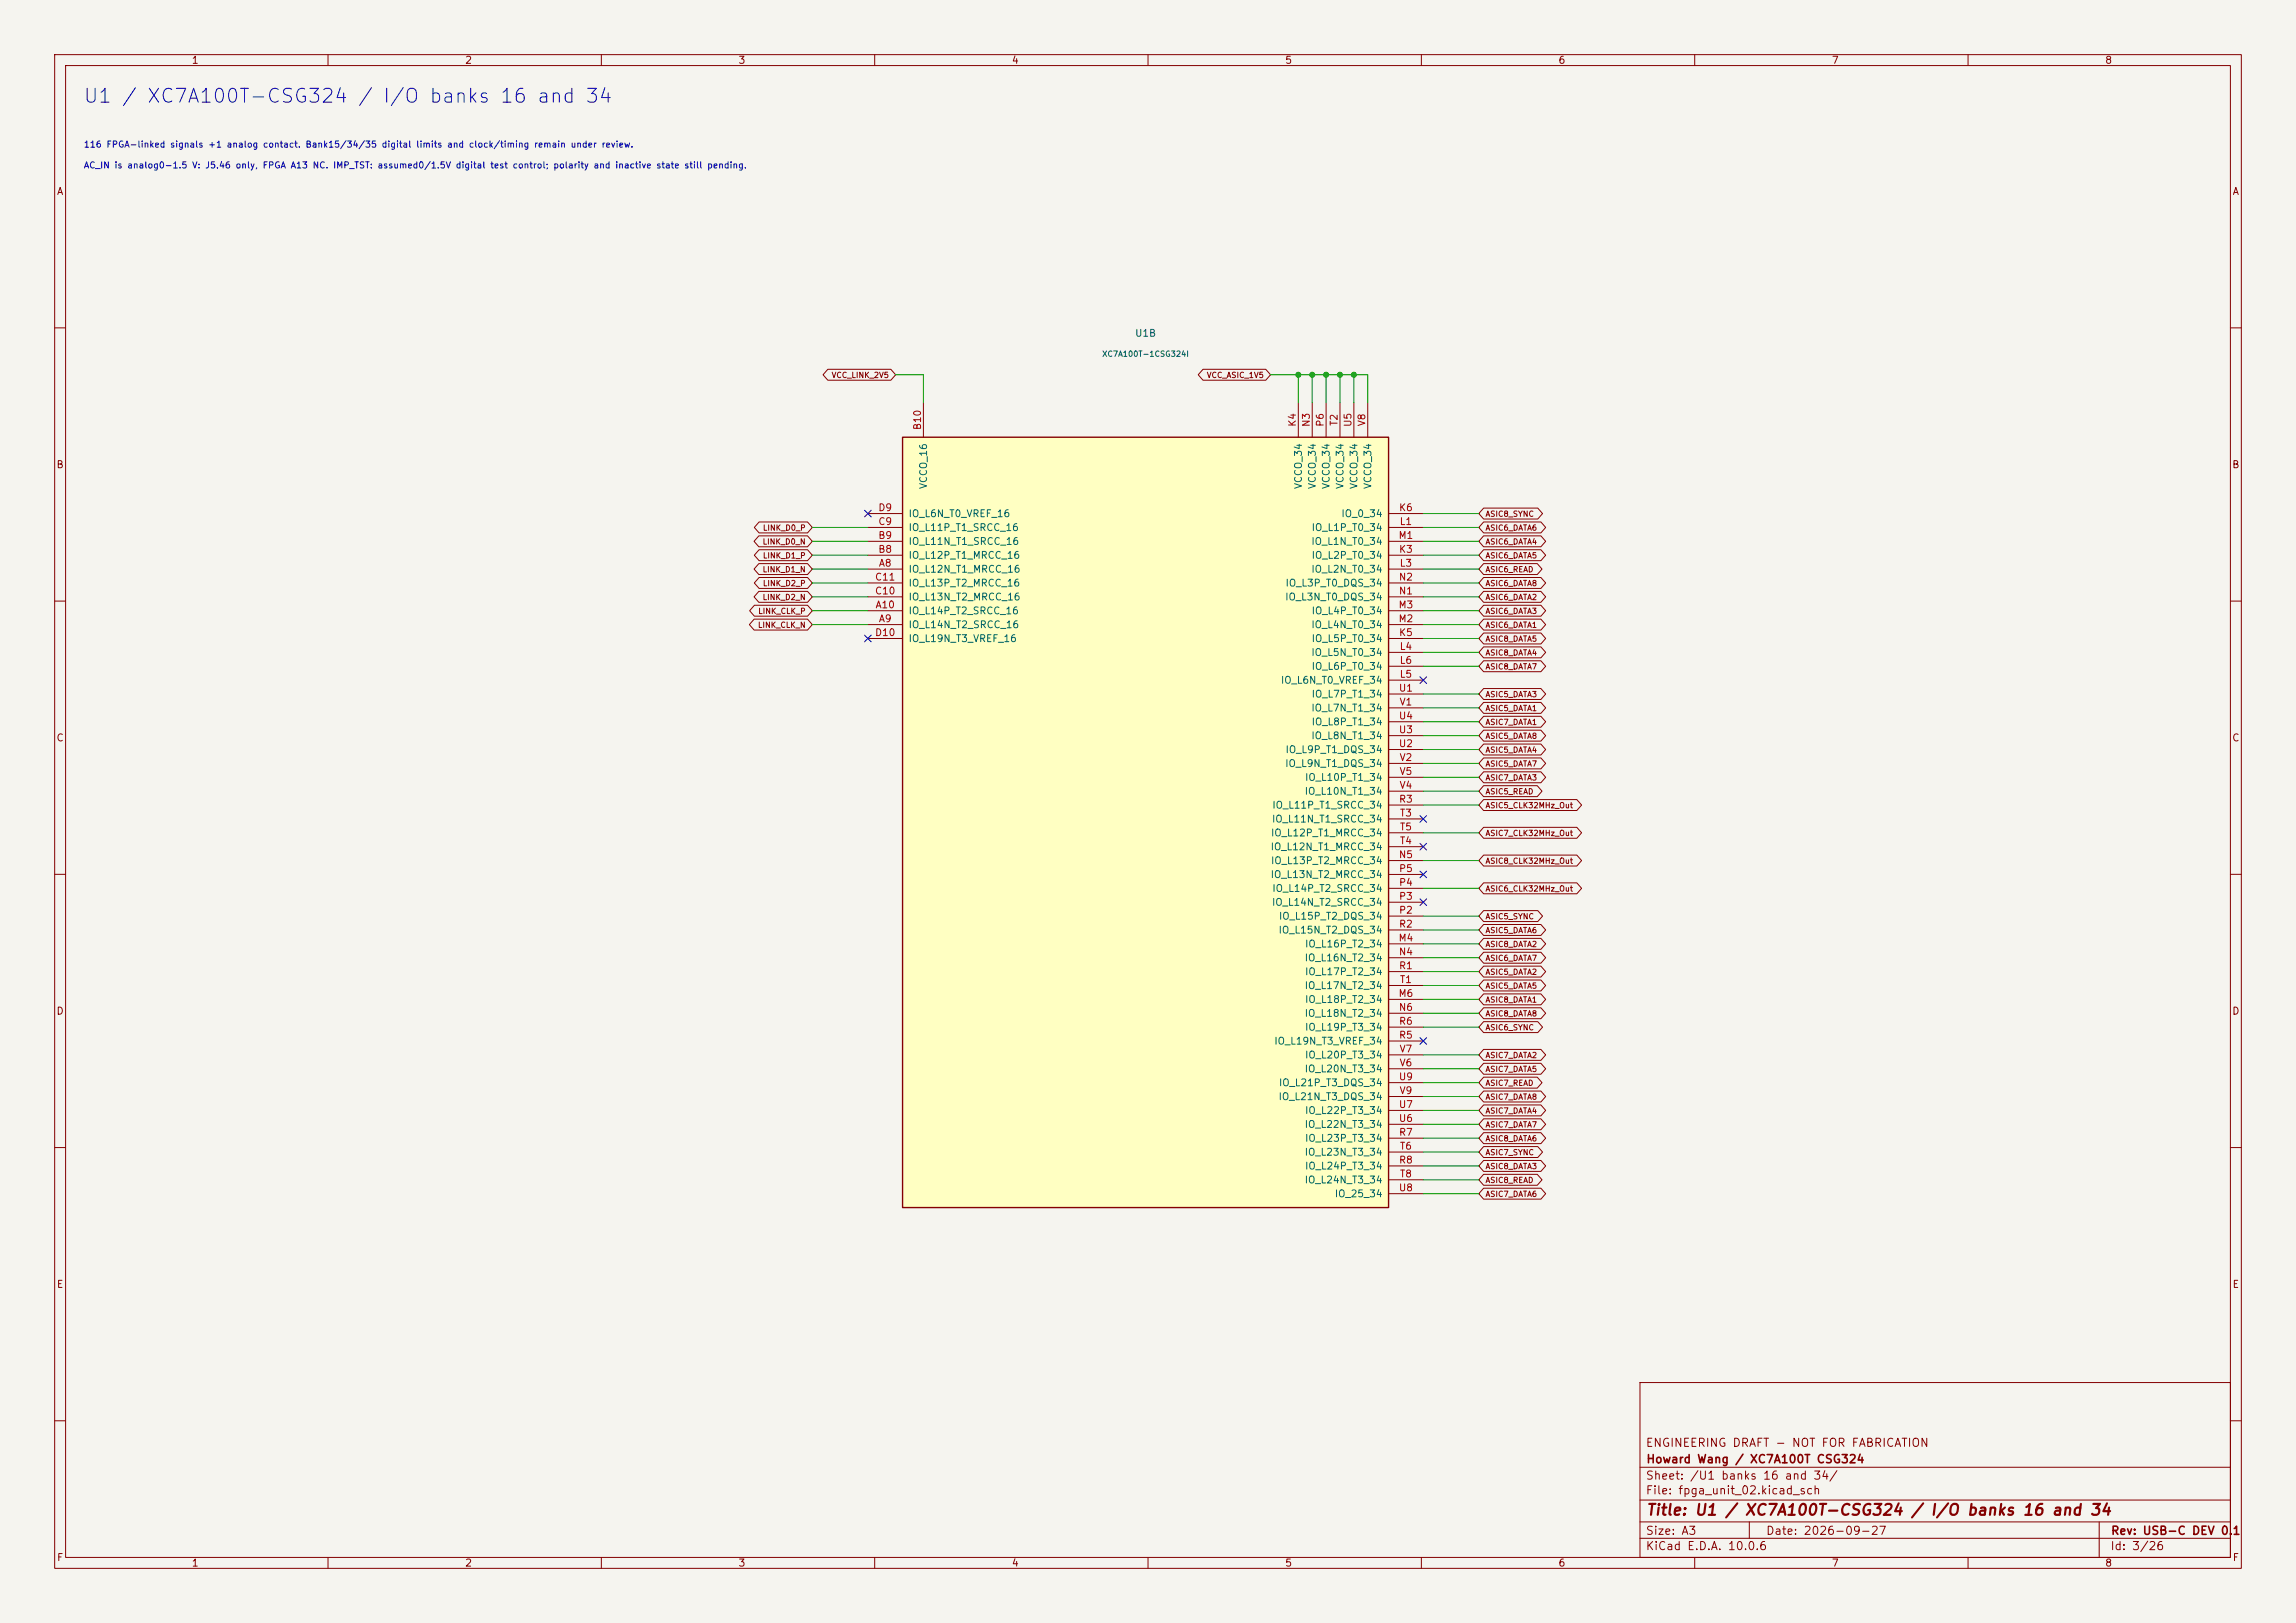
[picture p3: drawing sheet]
<svg xmlns="http://www.w3.org/2000/svg" width="420mm" height="297mm" viewBox="0 0 420 297" stroke-linecap="round" stroke-linejoin="round" font-family="sans-serif">
<defs><g id="words">
<text font-size="2.5" fill="#0000c2" x="15.1" y="19.5">U1 / XC7A100T-CSG324 / I/O banks 16 and 34</text>
<text font-size="2" fill="#840000" x="301" y="277.8">Title: U1 / XC7A100T-CSG324 / I/O banks 16 and 34</text>
<g font-size="1.5" fill="#840000">
<text x="300.9" y="265.1">ENGINEERING DRAFT - NOT FOR FABRICATION</text>
<text x="301" y="268.1">Howard Wang / XC7A100T CSG324</text>
<text x="300.9" y="273.8">File: fpga_unit_02.kicad_sch</text>
<text x="300.9" y="271.1">Sheet: /U1 banks 16 and 34/</text>
<text x="300.9" y="281.2">Size: A3</text>
<text x="322.9" y="281.2">Date: 2026-09-27</text>
<text x="386" y="281.2">Rev: USB-C DEV 0.1</text>
<text x="300.9" y="284">KiCad E.D.A. 10.0.6</text>
<text x="385.9" y="284">Id: 3/26</text>
</g>
<g font-size="1.3" fill="#840000">
<text x="35" y="12">1</text>
<text x="85" y="12">2</text>
<text x="135" y="12">3</text>
<text x="185" y="12">4</text>
<text x="235" y="12">5</text>
<text x="285" y="12">6</text>
<text x="335" y="12">7</text>
<text x="385" y="12">8</text>
<text x="10.3" y="36">A</text>
<text x="408.3" y="36">A</text>
<text x="10.2" y="86">B</text>
<text x="408.2" y="86">B</text>
<text x="10.2" y="136">C</text>
<text x="408.2" y="136">C</text>
<text x="10.2" y="186">D</text>
<text x="408.2" y="186">D</text>
<text x="10.3" y="236">E</text>
<text x="408.3" y="236">E</text>
<text x="10.3" y="286">F</text>
<text x="35" y="287">1</text>
<text x="85" y="287">2</text>
<text x="135" y="287">3</text>
<text x="185" y="287">4</text>
<text x="235" y="287">5</text>
<text x="285" y="287">6</text>
<text x="335" y="287">7</text>
<text x="385" y="287">8</text>
<text x="408.3" y="286">F</text>
</g>
<g font-size="1.3" fill="#006464">
<text x="207.5" y="61.9">U1B</text>
<text x="169.9" y="89.6" transform="rotate(-90 169.9 89.6)">VCCO_16</text>
<text x="238.5" y="89.6" transform="rotate(-90 238.5 89.6)">VCCO_34</text>
<text x="241" y="89.6" transform="rotate(-90 241 89.6)">VCCO_34</text>
<text x="243.5" y="89.6" transform="rotate(-90 243.5 89.6)">VCCO_34</text>
<text x="246.1" y="89.6" transform="rotate(-90 246.1 89.6)">VCCO_34</text>
<text x="248.6" y="89.6" transform="rotate(-90 248.6 89.6)">VCCO_34</text>
<text x="251.2" y="89.6" transform="rotate(-90 251.2 89.6)">VCCO_34</text>
<text x="166.1" y="94.9">IO_L6N_T0_VREF_16</text>
<text x="245.3" y="94.9">IO_0_34</text>
<text x="166.1" y="100">IO_L11N_T1_SRCC_16</text>
<text x="166.1" y="97.5">IO_L11P_T1_SRCC_16</text>
<text x="239.8" y="100">IO_L1N_T0_34</text>
<text x="239.8" y="97.5">IO_L1P_T0_34</text>
<text x="166.1" y="105.1">IO_L12N_T1_MRCC_16</text>
<text x="166.1" y="102.6">IO_L12P_T1_MRCC_16</text>
<text x="166.1" y="107.6">IO_L13P_T2_MRCC_16</text>
<text x="235" y="107.6">IO_L3P_T0_DQS_34</text>
<text x="239.8" y="105.1">IO_L2N_T0_34</text>
<text x="239.8" y="102.6">IO_L2P_T0_34</text>
<text x="166.1" y="112.7">IO_L14P_T2_SRCC_16</text>
<text x="166.1" y="110.2">IO_L13N_T2_MRCC_16</text>
<text x="235" y="110.2">IO_L3N_T0_DQS_34</text>
<text x="239.8" y="112.7">IO_L4P_T0_34</text>
<text x="166.1" y="115.3">IO_L14N_T2_SRCC_16</text>
<text x="166.1" y="117.8">IO_L19N_T3_VREF_16</text>
<text x="239.8" y="115.3">IO_L4N_T0_34</text>
<text x="239.8" y="117.8">IO_L5P_T0_34</text>
<text x="234.2" y="125.4">IO_L6N_T0_VREF_34</text>
<text x="239.8" y="120.3">IO_L5N_T0_34</text>
<text x="239.8" y="122.9">IO_L6P_T0_34</text>
<text x="239.8" y="130.5">IO_L7N_T1_34</text>
<text x="239.8" y="128">IO_L7P_T1_34</text>
<text x="239.8" y="135.6">IO_L8N_T1_34</text>
<text x="239.8" y="133">IO_L8P_T1_34</text>
<text x="235" y="140.7">IO_L9N_T1_DQS_34</text>
<text x="235" y="138.1">IO_L9P_T1_DQS_34</text>
<text x="238.6" y="143.2">IO_L10P_T1_34</text>
<text x="232.6" y="148.3">IO_L11P_T1_SRCC_34</text>
<text x="238.5" y="145.7">IO_L10N_T1_34</text>
<text x="232.3" y="155.9">IO_L12N_T1_MRCC_34</text>
<text x="232.4" y="153.4">IO_L12P_T1_MRCC_34</text>
<text x="232.6" y="150.8">IO_L11N_T1_SRCC_34</text>
<text x="232.3" y="161">IO_L13N_T2_MRCC_34</text>
<text x="232.4" y="158.4">IO_L13P_T2_MRCC_34</text>
<text x="232.6" y="166.1">IO_L14N_T2_SRCC_34</text>
<text x="232.6" y="163.5">IO_L14P_T2_SRCC_34</text>
<text x="233.8" y="171.1">IO_L15N_T2_DQS_34</text>
<text x="233.8" y="168.6">IO_L15P_T2_DQS_34</text>
<text x="238.6" y="173.7">IO_L16P_T2_34</text>
<text x="238.5" y="176.2">IO_L16N_T2_34</text>
<text x="238.6" y="178.8">IO_L17P_T2_34</text>
<text x="238.5" y="181.3">IO_L17N_T2_34</text>
<text x="238.6" y="183.8">IO_L18P_T2_34</text>
<text x="233" y="191.5">IO_L19N_T3_VREF_34</text>
<text x="238.5" y="186.4">IO_L18N_T2_34</text>
<text x="238.6" y="188.9">IO_L19P_T3_34</text>
<text x="238.5" y="196.5">IO_L20N_T3_34</text>
<text x="238.6" y="194">IO_L20P_T3_34</text>
<text x="233.8" y="201.6">IO_L21N_T3_DQS_34</text>
<text x="233.8" y="199.1">IO_L21P_T3_DQS_34</text>
<text x="238.5" y="206.7">IO_L22N_T3_34</text>
<text x="238.6" y="209.2">IO_L23P_T3_34</text>
<text x="238.6" y="204.2">IO_L22P_T3_34</text>
<text x="238.5" y="211.8">IO_L23N_T3_34</text>
<text x="238.6" y="214.3">IO_L24P_T3_34</text>
<text x="238.5" y="216.9">IO_L24N_T3_34</text>
<text x="244" y="219.4">IO_25_34</text>
</g>
<g font-size="1.3" fill="#a90000">
<text x="168.8" y="78.8" transform="rotate(-90 168.8 78.8)">B10</text>
<text x="237.4" y="78.2" transform="rotate(-90 237.4 78.2)">K4</text>
<text x="239.9" y="78.2" transform="rotate(-90 239.9 78.2)">N3</text>
<text x="242.4" y="78.2" transform="rotate(-90 242.4 78.2)">P6</text>
<text x="245" y="78.1" transform="rotate(-90 245 78.1)">T2</text>
<text x="247.5" y="78.2" transform="rotate(-90 247.5 78.2)">U5</text>
<text x="250.1" y="78.1" transform="rotate(-90 250.1 78.1)">V8</text>
<text x="160.6" y="93.8">D9</text>
<text x="255.8" y="93.8">K6</text>
<text x="160.6" y="101.5">B8</text>
<text x="160.6" y="98.9">B9</text>
<text x="160.6" y="96.4">C9</text>
<text x="255.7" y="98.9">M1</text>
<text x="255.8" y="101.5">K3</text>
<text x="255.9" y="96.4">L1</text>
<text x="160" y="106.5">C11</text>
<text x="160.6" y="104">A8</text>
<text x="255.8" y="106.5">N2</text>
<text x="255.9" y="104">L3</text>
<text x="160" y="109.1">C10</text>
<text x="160" y="111.6">A10</text>
<text x="255.7" y="111.6">M3</text>
<text x="255.8" y="109.1">N1</text>
<text x="160" y="116.7">D10</text>
<text x="160.6" y="114.2">A9</text>
<text x="255.7" y="114.2">M2</text>
<text x="255.8" y="116.7">K5</text>
<text x="255.9" y="119.2">L4</text>
<text x="255.9" y="124.3">L5</text>
<text x="255.9" y="121.8">L6</text>
<text x="255.8" y="126.9">U1</text>
<text x="255.8" y="131.9">U4</text>
<text x="255.9" y="129.4">V1</text>
<text x="255.8" y="137">U2</text>
<text x="255.8" y="134.5">U3</text>
<text x="255.9" y="139.6">V2</text>
<text x="255.9" y="142.1">V5</text>
<text x="255.8" y="147.2">R3</text>
<text x="255.9" y="144.6">V4</text>
<text x="256" y="149.7">T3</text>
<text x="256" y="154.8">T4</text>
<text x="256" y="152.3">T5</text>
<text x="255.8" y="157.3">N5</text>
<text x="255.8" y="159.9">P5</text>
<text x="255.8" y="167.5">P2</text>
<text x="255.8" y="165">P3</text>
<text x="255.8" y="162.4">P4</text>
<text x="255.7" y="172.6">M4</text>
<text x="255.8" y="170">R2</text>
<text x="255.8" y="175.1">N4</text>
<text x="255.8" y="177.7">R1</text>
<text x="255.7" y="182.7">M6</text>
<text x="255.8" y="185.3">N6</text>
<text x="256" y="180.2">T1</text>
<text x="255.8" y="190.4">R5</text>
<text x="255.8" y="187.8">R6</text>
<text x="255.8" y="198">U9</text>
<text x="255.9" y="195.4">V6</text>
<text x="255.9" y="192.9">V7</text>
<text x="255.8" y="203.1">U7</text>
<text x="255.9" y="200.5">V9</text>
<text x="255.8" y="205.6">U6</text>
<text x="255.8" y="208.1">R7</text>
<text x="255.8" y="213.2">R8</text>
<text x="256" y="210.7">T6</text>
<text x="256" y="215.8">T8</text>
<text x="255.8" y="218.3">U8</text>
</g>
<g font-size="1.1" fill="#0000c2">
<text x="15.2" y="27.3">116 FPGA-linked signals +1 analog contact. Bank15/34/35 digital limits and clock/timing remain under review.</text>
<text x="15.2" y="31.1">AC_IN is analog0-1.5 V: J5.46 only, FPGA A13 NC. IMP_TST: assumed0/1.5V digital test control; polarity and inactive state still pending.</text>
</g>
<text font-size="1" fill="#006464" x="201.5" y="65.5">XC7A100T-1CSG324I</text>
<g font-size="1" fill="#840000">
<text x="152" y="69.4">VCC_LINK_2V5</text>
<text x="220.7" y="69.4">VCC_ASIC_1V5</text>
<text x="271.6" y="94.8">ASIC8_SYNC</text>
<text x="139.4" y="99.9">LINK_D0_N</text>
<text x="139.5" y="97.3">LINK_D0_P</text>
<text x="271.6" y="97.3">ASIC6_DATA6</text>
<text x="271.6" y="99.9">ASIC6_DATA4</text>
<text x="139.4" y="105">LINK_D1_N</text>
<text x="139.5" y="102.4">LINK_D1_P</text>
<text x="139.5" y="107.5">LINK_D2_P</text>
<text x="271.6" y="102.4">ASIC6_DATA5</text>
<text x="271.6" y="105">ASIC6_READ</text>
<text x="271.6" y="107.5">ASIC6_DATA8</text>
<text x="138.6" y="112.6">LINK_CLK_P</text>
<text x="139.4" y="110">LINK_D2_N</text>
<text x="271.6" y="110">ASIC6_DATA2</text>
<text x="271.6" y="112.6">ASIC6_DATA3</text>
<text x="138.6" y="115.1">LINK_CLK_N</text>
<text x="271.6" y="117.7">ASIC8_DATA5</text>
<text x="271.6" y="115.1">ASIC6_DATA1</text>
<text x="271.6" y="122.7">ASIC8_DATA7</text>
<text x="271.6" y="120.2">ASIC8_DATA4</text>
<text x="271.6" y="130.4">ASIC5_DATA1</text>
<text x="271.6" y="127.8">ASIC5_DATA3</text>
<text x="271.6" y="132.9">ASIC7_DATA1</text>
<text x="271.6" y="138">ASIC5_DATA4</text>
<text x="271.6" y="135.4">ASIC5_DATA8</text>
<text x="271.6" y="143.1">ASIC7_DATA3</text>
<text x="271.6" y="140.5">ASIC5_DATA7</text>
<text x="271.6" y="148.1">ASIC5_CLK32MHz_Out</text>
<text x="271.6" y="145.6">ASIC5_READ</text>
<text x="271.6" y="153.2">ASIC7_CLK32MHz_Out</text>
<text x="271.6" y="158.3">ASIC8_CLK32MHz_Out</text>
<text x="271.6" y="163.4">ASIC6_CLK32MHz_Out</text>
<text x="271.6" y="171">ASIC5_DATA6</text>
<text x="271.6" y="168.5">ASIC5_SYNC</text>
<text x="271.6" y="173.5">ASIC8_DATA2</text>
<text x="271.6" y="178.6">ASIC5_DATA2</text>
<text x="271.6" y="176.1">ASIC6_DATA7</text>
<text x="271.6" y="183.7">ASIC8_DATA1</text>
<text x="271.6" y="181.2">ASIC5_DATA5</text>
<text x="271.6" y="188.8">ASIC6_SYNC</text>
<text x="271.6" y="186.2">ASIC8_DATA8</text>
<text x="271.6" y="193.9">ASIC7_DATA2</text>
<text x="271.6" y="196.4">ASIC7_DATA5</text>
<text x="271.6" y="201.5">ASIC7_DATA8</text>
<text x="271.6" y="198.9">ASIC7_READ</text>
<text x="271.6" y="204">ASIC7_DATA4</text>
<text x="271.6" y="206.6">ASIC7_DATA7</text>
<text x="271.6" y="209.1">ASIC8_DATA6</text>
<text x="271.6" y="211.6">ASIC7_SYNC</text>
<text x="271.6" y="214.2">ASIC8_DATA3</text>
<text x="271.6" y="219.3">ASIC7_DATA6</text>
<text x="271.6" y="216.7">ASIC8_READ</text>
</g>
</g></defs>
<path d="M0 0h420v297h-420z" fill="#f5f4ef" stroke="#f5f4ef" stroke-width=".18"/>
<g fill="none" stroke="#840000" stroke-width=".18">
<path d="M10 10h400v277h-400zM12 12h396v273h-396zM60 10v2M110 10v2M160 10v2M210 10v2M260 10v2M310 10v2M360 10v2M10 60h2M408 60h2M10 110h2"/>
<path d="M408 110h2M10 160h2M408 160h2M10 210h2M408 210h2M300 253h108v32h-108zM10 260h2M300 278.5h108M300 274.5h108M300 268.5h108M320 278.5v3M384 278.5v6.5"/>
<path d="M408 260h2M60 285v2M110 285v2M160 285v2M210 285v2M260 285v2M300 281.5h108M310 285v2M360 285v2"/>
</g>
<path d="M165.1 80h88.9v141h-88.9z" fill="#ffffc2"/>
<path d="M165.1 80h88.9v141h-88.9z" fill="none" stroke="#840000" stroke-width=".25"/>
<g fill="none" stroke="#840000" stroke-width=".18">
<path d="M151.4 67.6h11.6l.8 1-.8 1h-11.6l-.8-1zM168.9 73.7v6.3M220.1 67.6h11.4l.9 1-.9 1h-11.4l-.9-1zM237.5 73.7v6.3M240 73.7v6.3M242.6 73.7v6.3M245.1 73.7v6.3M247.6 73.7v6.3M250.2 73.7v6.3M138.8 98.1h8.9l.9 1-.9 1h-8.9l-.9-1zM138.9 95.5h8.8l.9 1-.9 1h-8.8l-.9-1zM158.7 99.1h6.4"/>
<path d="M158.7 96.5h6.4M158.7 94h6.4M254 99.1h6.3M254 96.5h6.3M254 94h6.3M271.4 93h9.9l.9 1-.9 1h-9.9l-.9-1zM271.4 95.5h10.5l.8 1-.8 1h-10.5l-.9-1zM271.4 98.1h10.5l.8 1-.8 1h-10.5l-.9-1zM138 113.3h9.7l.9 1-.9 1h-9.7l-.9-1zM138 110.8h9.7l.9 1-.9 1h-9.7l-.9-1zM138.8 103.1h8.9l.9 1-.9 1h-8.9l-.9-1zM138.8 108.2h8.9l.9 1-.9 1h-8.9l-.9-1z"/>
<path d="M138.9 100.6h8.8l.9 1-.9 1h-8.8l-.9-1zM138.9 105.7h8.8l.9 1-.9 1h-8.8l-.9-1zM158.7 104.1h6.4M158.7 114.3h6.4M158.7 111.8h6.4M158.7 101.6h6.4M158.7 109.2h6.4M158.7 106.7h6.4M158.7 116.8h6.4M254 104.1h6.3M254 114.3h6.3M254 111.8h6.3"/>
<path d="M254 101.6h6.3M254 109.2h6.3M254 106.7h6.3M254 116.8h6.3M254 119.4h6.3M271.4 108.2h10.5l.8 1-.8 1h-10.5l-.9-1zM271.4 100.6h10.5l.8 1-.8 1h-10.5l-.9-1zM271.4 103.1h9.8l.9 1-.9 1h-9.8l-.9-1zM271.4 105.7h10.5l.8 1-.8 1h-10.5l-.9-1zM271.4 115.8h10.5l.8 1-.8 1h-10.5l-.9-1zM271.4 118.4h10.5l.8 1-.8 1h-10.5l-.9-1zM271.4 113.3h10.5l.8 1-.8 1h-10.5l-.9-1z"/>
<path d="M271.4 110.8h10.5l.8 1-.8 1h-10.5l-.9-1zM254 124.5h6.3M254 121.9h6.3M254 127h6.3M254 137.2h6.3M254 134.6h6.3M254 132.1h6.3M254 129.5h6.3M254 139.7h6.3M271.4 138.7h10.5l.8 1-.8 1h-10.5l-.9-1zM271.4 128.5h10.5l.8 1-.8 1h-10.5l-.9-1zM271.4 131.1h10.5l.8 1-.8 1h-10.5l-.9-1z"/>
<path d="M271.4 126h10.5l.8 1-.8 1h-10.5l-.9-1zM271.4 136.2h10.5l.8 1-.8 1h-10.5l-.9-1zM271.4 120.9h10.5l.8 1-.8 1h-10.5l-.9-1zM271.4 133.6h10.5l.8 1-.8 1h-10.5l-.9-1zM254 157.5h6.3M254 147.3h6.3M254 149.9h6.3M254 154.9h6.3M254 152.4h6.3M254 144.8h6.3M254 142.2h6.3M271.4 156.5h17l.9 1-.9 1h-17l-.9-1z"/>
<path d="M271.4 146.3h17l.9 1-.9 1h-17l-.9-1zM271.4 141.2h10.5l.8 1-.8 1h-10.5l-.9-1zM271.4 151.4h17l.9 1-.9 1h-17l-.9-1zM271.4 143.8h9.8l.9 1-.9 1h-9.8l-.9-1zM254 172.7h6.3M254 175.3h6.3M254 167.6h6.3M254 165.1h6.3M254 162.6h6.3M254 160h6.3M254 177.8h6.3M254 170.2h6.3"/>
<path d="M271.4 176.8h10.5l.8 1-.8 1h-10.5l-.9-1zM271.4 161.6h17l.9 1-.9 1h-17l-.9-1zM271.4 169.2h10.5l.8 1-.8 1h-10.5l-.9-1zM271.4 166.6h9.9l.9 1-.9 1h-9.9l-.9-1zM271.4 174.3h10.5l.8 1-.8 1h-10.5l-.9-1zM271.4 171.7h10.5l.8 1-.8 1h-10.5l-.9-1zM271.4 179.3h10.5l.8 1-.8 1h-10.5l-.9-1zM254 182.9h6.3M254 185.4h6.3M254 190.5h6.3M254 188h6.3M254 180.3h6.3"/>
<path d="M254 198.1h6.3M254 195.6h6.3M254 193h6.3M271.4 187h9.9l.9 1-.9 1h-9.9l-.9-1zM271.4 184.4h10.5l.8 1-.8 1h-10.5l-.9-1zM271.4 181.9h10.5l.8 1-.8 1h-10.5l-.9-1zM271.4 199.7h10.5l.8 1-.8 1h-10.5l-.9-1zM271.4 192h10.5l.8 1-.8 1h-10.5l-.9-1zM271.4 194.6h10.5l.8 1-.8 1h-10.5l-.9-1zM271.4 197.1h9.8l.9 1-.9 1h-9.8l-.9-1zM254 208.3h6.3M254 213.4h6.3"/>
<path d="M254 210.8h6.3M254 215.9h6.3M254 205.7h6.3M254 203.2h6.3M254 218.4h6.3M254 200.7h6.3M271.4 202.2h10.5l.8 1-.8 1h-10.5l-.9-1zM271.4 204.7h10.5l.8 1-.8 1h-10.5l-.9-1zM271.4 217.4h10.5l.8 1-.8 1h-10.5l-.9-1zM271.4 214.9h9.8l.9 1-.9 1h-9.8l-.9-1zM271.4 209.8h9.9l.9 1-.9 1h-9.9l-.9-1zM271.4 212.4h10.5l.8 1-.8 1h-10.5l-.9-1z"/>
<path d="M271.4 207.3h10.5l.8 1-.8 1h-10.5l-.9-1z"/>
</g>
<g fill="none" stroke="#009600" stroke-width=".18">
<path d="M163.8 68.6h5.1v5.1M232.4 68.6h17.8v5.1M237.5 68.6v5.1M240 68.6v5.1M242.6 68.6v5.1M245.1 68.6v5.1M247.6 68.6v5.1M148.6 99.1h10.1M148.6 96.5h10.1M260.3 99.1h10.2M260.3 96.5h10.2M260.3 94h10.2"/>
<path d="M148.6 114.3h10.1M148.6 111.8h10.1M148.6 109.2h10.1M148.6 106.7h10.1M148.6 104.1h10.1M148.6 101.6h10.1M260.3 114.3h10.2M260.3 111.8h10.2M260.3 109.2h10.2M260.3 116.8h10.2M260.3 106.7h10.2M260.3 104.1h10.2"/>
<path d="M260.3 101.6h10.2M260.3 119.4h10.2M260.3 127h10.2M260.3 121.9h10.2M260.3 129.5h10.2M260.3 137.2h10.2M260.3 134.6h10.2M260.3 132.1h10.2M260.3 139.7h10.2M260.3 144.8h10.2M260.3 142.2h10.2M260.3 147.3h10.2"/>
<path d="M260.3 152.4h10.2M260.3 157.5h10.2M260.3 172.7h10.2M260.3 175.3h10.2M260.3 177.8h10.2M260.3 167.6h10.2M260.3 162.6h10.2M260.3 170.2h10.2M260.3 198.1h10.2M260.3 195.6h10.2M260.3 193h10.2M260.3 182.9h10.2"/>
<path d="M260.3 185.4h10.2M260.3 180.3h10.2M260.3 188h10.2M260.3 208.3h10.2M260.3 213.4h10.2M260.3 210.8h10.2M260.3 215.9h10.2M260.3 218.4h10.2M260.3 205.7h10.2M260.3 203.2h10.2M260.3 200.7h10.2"/>
</g>
<g fill="none" stroke="#000084" stroke-width=".18">
<path d="M158.1 93.4l1.3 1.2M159.4 93.4l-1.3 1.2M158.1 116.2l1.3 1.2M159.4 116.2l-1.3 1.2M259.7 123.9l1.3 1.2M261 123.9l-1.3 1.2M259.7 149.3l1.3 1.2M259.7 159.4l1.3 1.2M259.7 154.3l1.3 1.2M261 149.3l-1.3 1.2M261 159.4l-1.3 1.2M261 154.3l-1.3 1.2"/>
<path d="M259.7 164.5l1.3 1.2M261 164.5l-1.3 1.2M259.7 189.9l1.3 1.2M261 189.9l-1.3 1.2"/>
</g>
<g fill="#009600" stroke="#009600" stroke-width=".18">
<circle cx="245.1" cy="68.6" r=".46"/>
<circle cx="247.6" cy="68.6" r=".46"/>
<circle cx="240" cy="68.6" r=".46"/>
<circle cx="242.6" cy="68.6" r=".46"/>
<circle cx="237.5" cy="68.6" r=".46"/>
</g>
<use href="#words"/>
</svg>
